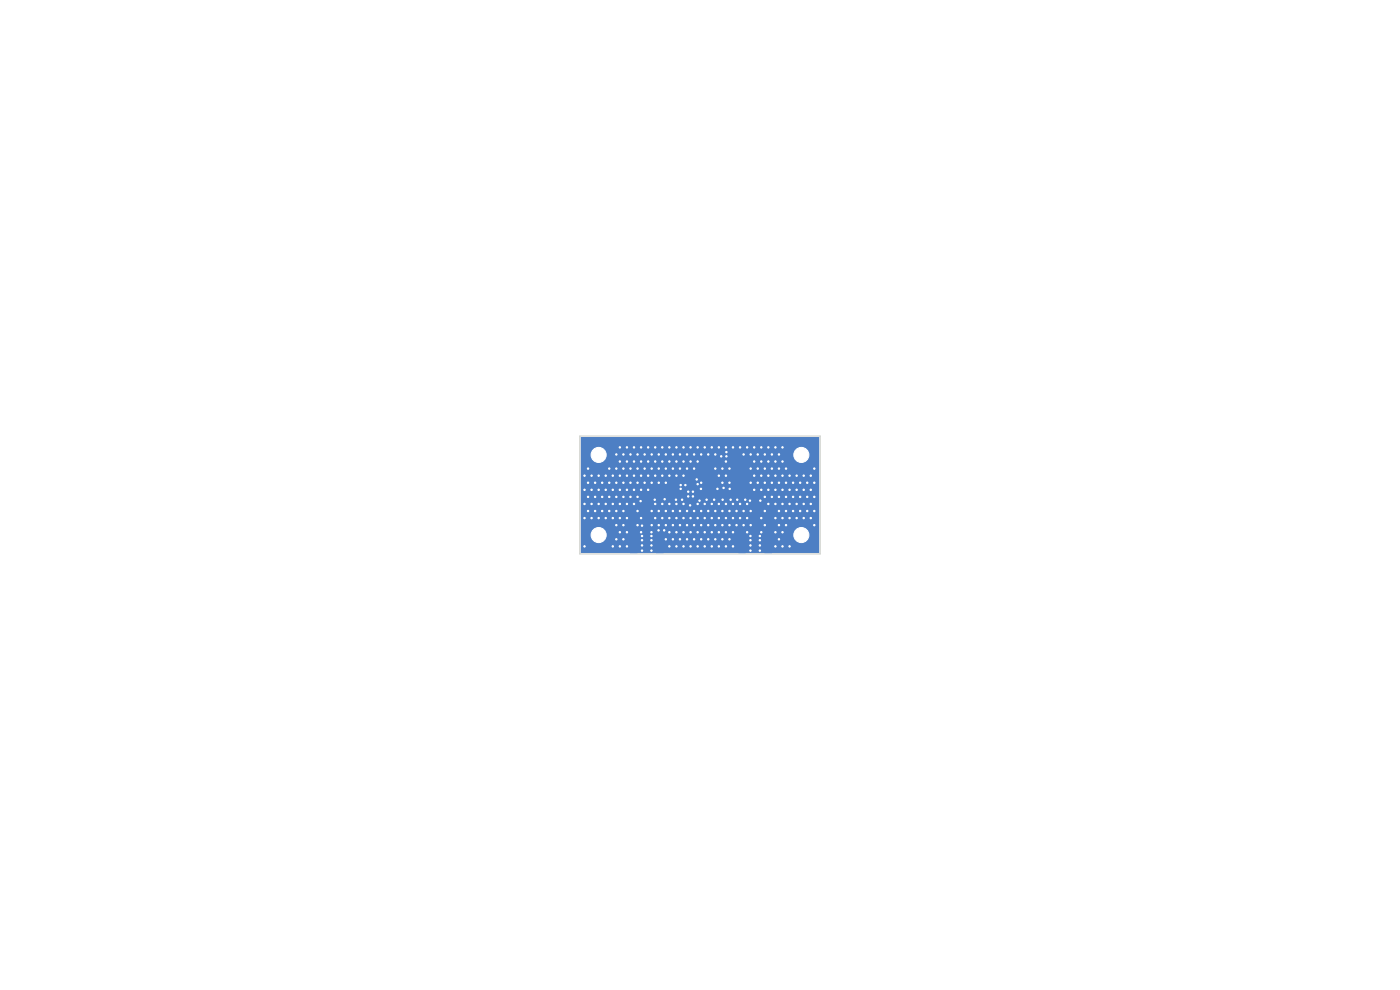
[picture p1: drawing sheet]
<svg xmlns="http://www.w3.org/2000/svg" width="297mm" height="210mm" viewBox="0 0 297 210" stroke-linecap="round" stroke-linejoin="round" font-family="sans-serif">
<g fill="#4d7fc4" stroke="#4d7fc4" stroke-width=".21">
<path d="M133.7 113.3h1.5v4h-1.5z"/>
<path d="M139.2 113.3h1.5v4h-1.5z"/>
<path d="M156.7 113.3h1.5v4h-1.5z"/>
<path d="M162.2 113.3h1.5v4h-1.5z"/>
<circle cx="127" cy="96.5" r="3"/>
<circle cx="127" cy="113.5" r="3"/>
<circle cx="170" cy="96.5" r="3"/>
<circle cx="170" cy="113.5" r="3"/>
<circle cx="132.3" cy="114.4" r=".3"/>
<circle cx="160.8" cy="102.4" r=".3"/>
<circle cx="158.5" cy="106.9" r=".3"/>
<circle cx="154.8" cy="108.4" r=".3"/>
<circle cx="161.5" cy="112.9" r=".3"/>
<circle cx="163" cy="106.9" r=".3"/>
<circle cx="129.3" cy="108.4" r=".3"/>
<circle cx="138.3" cy="96.4" r=".3"/>
<circle cx="152.5" cy="112.9" r=".3"/>
<circle cx="142.8" cy="96.4" r=".3"/>
<circle cx="152.5" cy="100.9" r=".3"/>
<circle cx="161.2" cy="113.7" r=".3"/>
<circle cx="148" cy="97.9" r=".3"/>
<circle cx="167.5" cy="100.9" r=".3"/>
<circle cx="127" cy="103.9" r=".3"/>
<circle cx="165.3" cy="111.4" r=".3"/>
<circle cx="145.8" cy="111.4" r=".3"/>
<circle cx="166.8" cy="111.4" r=".3"/>
<circle cx="143.5" cy="94.9" r=".3"/>
<circle cx="164.5" cy="103.9" r=".3"/>
<circle cx="125.5" cy="103.9" r=".3"/>
<circle cx="161.3" cy="106.2" r=".3"/>
<circle cx="130.8" cy="96.4" r=".3"/>
<circle cx="126.3" cy="102.4" r=".3"/>
<circle cx="124.8" cy="99.4" r=".3"/>
<circle cx="172.8" cy="102.4" r=".3"/>
<circle cx="153.3" cy="102.4" r=".3"/>
<circle cx="151" cy="106.9" r=".3"/>
<circle cx="144.3" cy="99.4" r=".3"/>
<circle cx="156.3" cy="108.4" r=".3"/>
<circle cx="165.3" cy="105.4" r=".3"/>
<circle cx="161.5" cy="94.9" r=".3"/>
<circle cx="151" cy="94.9" r=".3"/>
<circle cx="146.5" cy="97.9" r=".3"/>
<circle cx="172.8" cy="105.4" r=".3"/>
<circle cx="159.3" cy="108.4" r=".3"/>
<circle cx="127.8" cy="102.4" r=".3"/>
<circle cx="159.2" cy="114.6" r=".3"/>
<circle cx="138.3" cy="102.4" r=".3"/>
<circle cx="143.5" cy="100.9" r=".3"/>
<circle cx="136" cy="112.9" r=".3"/>
<circle cx="144.7" cy="106" r=".3"/>
<circle cx="145" cy="115.9" r=".3"/>
<circle cx="146.5" cy="94.9" r=".3"/>
<circle cx="164.5" cy="94.9" r=".3"/>
<circle cx="142" cy="97.9" r=".3"/>
<circle cx="158.5" cy="112.9" r=".3"/>
<circle cx="145.4" cy="102.9" r=".3"/>
<circle cx="142" cy="106.9" r=".3"/>
<circle cx="163" cy="97.9" r=".3"/>
<circle cx="136.2" cy="115.7" r=".3"/>
<circle cx="136.8" cy="96.4" r=".3"/>
<circle cx="159.1" cy="106.2" r=".3"/>
<circle cx="139.8" cy="111.4" r=".3"/>
<circle cx="148" cy="94.9" r=".3"/>
<circle cx="151.8" cy="111.4" r=".3"/>
<circle cx="138.3" cy="111.4" r=".3"/>
<circle cx="161.2" cy="114.6" r=".3"/>
<circle cx="136.8" cy="99.4" r=".3"/>
<circle cx="155.5" cy="109.9" r=".3"/>
<circle cx="171.3" cy="102.4" r=".3"/>
<circle cx="161.5" cy="103.9" r=".3"/>
<circle cx="150.3" cy="114.4" r=".3"/>
<circle cx="152.5" cy="115.9" r=".3"/>
<circle cx="140.5" cy="100.9" r=".3"/>
<circle cx="163.8" cy="99.4" r=".3"/>
<circle cx="130.8" cy="111.4" r=".3"/>
<circle cx="145.8" cy="96.4" r=".3"/>
<circle cx="153.3" cy="108.4" r=".3"/>
<circle cx="134.5" cy="106.9" r=".3"/>
<circle cx="134.5" cy="97.9" r=".3"/>
<circle cx="136.2" cy="114.6" r=".3"/>
<circle cx="141.3" cy="99.4" r=".3"/>
<circle cx="133" cy="97.9" r=".3"/>
<circle cx="133" cy="94.9" r=".3"/>
<circle cx="154" cy="115.9" r=".3"/>
<circle cx="145" cy="109.9" r=".3"/>
<circle cx="171.3" cy="108.4" r=".3"/>
<circle cx="162.3" cy="105.4" r=".3"/>
<circle cx="166" cy="112.9" r=".3"/>
<circle cx="134.5" cy="100.9" r=".3"/>
<circle cx="155.5" cy="115.9" r=".3"/>
<circle cx="163.8" cy="105.4" r=".3"/>
<circle cx="168.3" cy="102.4" r=".3"/>
<circle cx="134.5" cy="103.9" r=".3"/>
<circle cx="148" cy="112.9" r=".3"/>
<circle cx="149.5" cy="115.9" r=".3"/>
<circle cx="159.3" cy="99.4" r=".3"/>
<circle cx="166" cy="106.9" r=".3"/>
<circle cx="142.8" cy="114.4" r=".3"/>
<circle cx="152.5" cy="94.9" r=".3"/>
<circle cx="165.3" cy="96.4" r=".3"/>
<circle cx="163" cy="103.9" r=".3"/>
<circle cx="139.8" cy="108.4" r=".3"/>
<circle cx="130.8" cy="108.4" r=".3"/>
<circle cx="148.4" cy="106.2" r=".3"/>
<circle cx="144.3" cy="96.4" r=".3"/>
<circle cx="167.5" cy="109.9" r=".3"/>
<circle cx="148.8" cy="96.4" r=".3"/>
<circle cx="133.8" cy="105.4" r=".3"/>
<circle cx="130" cy="109.9" r=".3"/>
<circle cx="160" cy="97.9" r=".3"/>
<circle cx="124" cy="106.9" r=".3"/>
<circle cx="140.5" cy="97.9" r=".3"/>
<circle cx="169" cy="106.9" r=".3"/>
<circle cx="147.3" cy="99.4" r=".3"/>
<circle cx="164.5" cy="109.9" r=".3"/>
<circle cx="142" cy="94.9" r=".3"/>
<circle cx="138.3" cy="108.4" r=".3"/>
<circle cx="129.3" cy="105.4" r=".3"/>
<circle cx="172" cy="109.9" r=".3"/>
<circle cx="142.8" cy="108.4" r=".3"/>
<circle cx="151.5" cy="106" r=".3"/>
<circle cx="131.5" cy="97.9" r=".3"/>
<circle cx="153.3" cy="106" r=".3"/>
<circle cx="147" cy="105.3" r=".3"/>
<circle cx="133.8" cy="102.4" r=".3"/>
<circle cx="142" cy="115.9" r=".3"/>
<circle cx="124" cy="109.9" r=".3"/>
<circle cx="137.5" cy="103.9" r=".3"/>
<circle cx="124.8" cy="105.4" r=".3"/>
<circle cx="131.5" cy="112.9" r=".3"/>
<circle cx="145.8" cy="99.4" r=".3"/>
<circle cx="124" cy="115.9" r=".3"/>
<circle cx="126.3" cy="108.4" r=".3"/>
<circle cx="139" cy="97.9" r=".3"/>
<circle cx="135.3" cy="102.4" r=".3"/>
<circle cx="161.5" cy="100.9" r=".3"/>
<circle cx="143.5" cy="97.9" r=".3"/>
<circle cx="154" cy="106.9" r=".3"/>
<circle cx="124.8" cy="102.4" r=".3"/>
<circle cx="131.5" cy="115.9" r=".3"/>
<circle cx="135.3" cy="105.4" r=".3"/>
<circle cx="153.3" cy="111.4" r=".3"/>
<circle cx="136.2" cy="111.5" r=".3"/>
<circle cx="138.2" cy="114.6" r=".3"/>
<circle cx="157" cy="94.9" r=".3"/>
<circle cx="170.5" cy="106.9" r=".3"/>
<circle cx="132.3" cy="102.4" r=".3"/>
<circle cx="142.8" cy="111.4" r=".3"/>
<circle cx="163.8" cy="96.4" r=".3"/>
<circle cx="153.3" cy="114.4" r=".3"/>
<circle cx="154.8" cy="102.4" r=".3"/>
<circle cx="128.5" cy="106.9" r=".3"/>
<circle cx="162.3" cy="102.4" r=".3"/>
<circle cx="148" cy="106.9" r=".3"/>
<circle cx="130" cy="115.9" r=".3"/>
<circle cx="139.8" cy="102.4" r=".3"/>
<circle cx="163.8" cy="102.4" r=".3"/>
<circle cx="144.3" cy="114.4" r=".3"/>
<circle cx="146.5" cy="112.9" r=".3"/>
<circle cx="148" cy="115.9" r=".3"/>
<circle cx="149.5" cy="109.9" r=".3"/>
<circle cx="135.3" cy="108.4" r=".3"/>
<circle cx="167.5" cy="106.9" r=".3"/>
<circle cx="125.5" cy="109.9" r=".3"/>
<circle cx="147.3" cy="114.4" r=".3"/>
<circle cx="153.3" cy="99.4" r=".3"/>
<circle cx="166" cy="109.9" r=".3"/>
<circle cx="136" cy="94.9" r=".3"/>
<circle cx="138.3" cy="99.4" r=".3"/>
<circle cx="132.3" cy="105.4" r=".3"/>
<circle cx="130" cy="106.9" r=".3"/>
<circle cx="166" cy="103.9" r=".3"/>
<circle cx="159.2" cy="116.8" r=".3"/>
<circle cx="154.1" cy="95.9" r=".3"/>
<circle cx="132.3" cy="99.4" r=".3"/>
<circle cx="147.8" cy="101.7" r=".3"/>
<circle cx="148.8" cy="114.4" r=".3"/>
<circle cx="142.8" cy="99.4" r=".3"/>
<circle cx="145" cy="112.9" r=".3"/>
<circle cx="148.7" cy="103.7" r=".3"/>
<circle cx="130" cy="103.9" r=".3"/>
<circle cx="160.8" cy="96.4" r=".3"/>
<circle cx="155.5" cy="112.9" r=".3"/>
<circle cx="133" cy="103.9" r=".3"/>
<circle cx="144.3" cy="108.4" r=".3"/>
<circle cx="140.9" cy="112.5" r=".3"/>
<circle cx="125.5" cy="106.9" r=".3"/>
<circle cx="136" cy="97.9" r=".3"/>
<circle cx="157.8" cy="96.4" r=".3"/>
<circle cx="139" cy="106.9" r=".3"/>
<circle cx="140.5" cy="94.9" r=".3"/>
<circle cx="157" cy="106.9" r=".3"/>
<circle cx="125.5" cy="100.9" r=".3"/>
<circle cx="129.3" cy="102.4" r=".3"/>
<circle cx="151" cy="109.9" r=".3"/>
<circle cx="166.8" cy="99.4" r=".3"/>
<circle cx="146.5" cy="115.9" r=".3"/>
<circle cx="141.3" cy="111.4" r=".3"/>
<circle cx="148" cy="102.7" r=".3"/>
<circle cx="162.3" cy="99.4" r=".3"/>
<circle cx="148.8" cy="108.4" r=".3"/>
<circle cx="131.5" cy="109.9" r=".3"/>
<circle cx="132.3" cy="111.4" r=".3"/>
<circle cx="139" cy="109.9" r=".3"/>
<circle cx="148.8" cy="102.4" r=".3"/>
<circle cx="170.5" cy="100.9" r=".3"/>
<circle cx="133" cy="100.9" r=".3"/>
<circle cx="127" cy="100.9" r=".3"/>
<circle cx="169.8" cy="108.4" r=".3"/>
<circle cx="154" cy="109.9" r=".3"/>
<circle cx="127.8" cy="105.4" r=".3"/>
<circle cx="136.2" cy="116.8" r=".3"/>
<circle cx="160" cy="103.9" r=".3"/>
<circle cx="145.8" cy="114.4" r=".3"/>
<circle cx="145" cy="97.9" r=".3"/>
<circle cx="130.8" cy="102.4" r=".3"/>
<circle cx="140.5" cy="106.9" r=".3"/>
<circle cx="159.3" cy="102.4" r=".3"/>
<circle cx="128.5" cy="103.9" r=".3"/>
<circle cx="164.5" cy="115.9" r=".3"/>
<circle cx="161.5" cy="97.9" r=".3"/>
<circle cx="128.5" cy="109.9" r=".3"/>
<circle cx="141.3" cy="108.4" r=".3"/>
<circle cx="136" cy="100.9" r=".3"/>
<circle cx="169.8" cy="105.4" r=".3"/>
<circle cx="169" cy="100.9" r=".3"/>
<circle cx="143.5" cy="112.9" r=".3"/>
<circle cx="166.8" cy="102.4" r=".3"/>
<circle cx="169" cy="109.9" r=".3"/>
<circle cx="145" cy="106.9" r=".3"/>
<circle cx="133" cy="112.9" r=".3"/>
<circle cx="161.5" cy="109.9" r=".3"/>
<circle cx="133.8" cy="99.4" r=".3"/>
<circle cx="156.3" cy="111.4" r=".3"/>
<circle cx="157.8" cy="111.4" r=".3"/>
<circle cx="168.3" cy="108.4" r=".3"/>
<circle cx="166" cy="100.9" r=".3"/>
<circle cx="149.5" cy="94.9" r=".3"/>
<circle cx="137.5" cy="100.9" r=".3"/>
<circle cx="151.8" cy="114.4" r=".3"/>
<circle cx="142" cy="109.9" r=".3"/>
<circle cx="130.8" cy="99.4" r=".3"/>
<circle cx="145.8" cy="108.4" r=".3"/>
<circle cx="162.3" cy="108.4" r=".3"/>
<circle cx="159.2" cy="113.7" r=".3"/>
<circle cx="141.3" cy="96.4" r=".3"/>
<circle cx="130" cy="100.9" r=".3"/>
<circle cx="151.8" cy="96.4" r=".3"/>
<circle cx="135.3" cy="111.4" r=".3"/>
<circle cx="150.3" cy="111.4" r=".3"/>
<circle cx="134.5" cy="94.9" r=".3"/>
<circle cx="171.3" cy="105.4" r=".3"/>
<circle cx="170.5" cy="103.9" r=".3"/>
<circle cx="172.8" cy="111.4" r=".3"/>
<circle cx="136" cy="103.9" r=".3"/>
<circle cx="142" cy="100.9" r=".3"/>
<circle cx="132.3" cy="108.4" r=".3"/>
<circle cx="172" cy="103.9" r=".3"/>
<circle cx="160.8" cy="99.4" r=".3"/>
<circle cx="154.1" cy="96.8" r=".3"/>
<circle cx="131.5" cy="94.9" r=".3"/>
<circle cx="166" cy="115.9" r=".3"/>
<circle cx="166.8" cy="108.4" r=".3"/>
<circle cx="140.5" cy="109.9" r=".3"/>
<circle cx="131.5" cy="100.9" r=".3"/>
<circle cx="139.8" cy="99.4" r=".3"/>
<circle cx="143.5" cy="106.9" r=".3"/>
<circle cx="151" cy="112.9" r=".3"/>
<circle cx="138.2" cy="115.7" r=".3"/>
<circle cx="154" cy="97.9" r=".3"/>
<circle cx="149.5" cy="112.9" r=".3"/>
<circle cx="168.3" cy="105.4" r=".3"/>
<circle cx="155.5" cy="94.9" r=".3"/>
<circle cx="151.8" cy="99.4" r=".3"/>
<circle cx="153" cy="96.8" r=".3"/>
<circle cx="172" cy="106.9" r=".3"/>
<circle cx="147.3" cy="108.4" r=".3"/>
<circle cx="151" cy="115.9" r=".3"/>
<circle cx="133" cy="109.9" r=".3"/>
<circle cx="164.5" cy="112.9" r=".3"/>
<circle cx="158.1" cy="106" r=".3"/>
<circle cx="136.2" cy="113.7" r=".3"/>
<circle cx="170.5" cy="109.9" r=".3"/>
<circle cx="161.2" cy="115.7" r=".3"/>
<circle cx="154" cy="100.9" r=".3"/>
<circle cx="172.8" cy="108.4" r=".3"/>
<circle cx="167.5" cy="115.9" r=".3"/>
<circle cx="164.5" cy="97.9" r=".3"/>
<circle cx="149.5" cy="106.9" r=".3"/>
<circle cx="164.5" cy="100.9" r=".3"/>
<circle cx="160" cy="94.9" r=".3"/>
<circle cx="129.3" cy="99.4" r=".3"/>
<circle cx="163" cy="100.9" r=".3"/>
<circle cx="166" cy="94.9" r=".3"/>
<circle cx="162.3" cy="111.4" r=".3"/>
<circle cx="127" cy="106.9" r=".3"/>
<circle cx="135.9" cy="106.3" r=".3"/>
<circle cx="141.3" cy="102.4" r=".3"/>
<circle cx="136.8" cy="102.4" r=".3"/>
<circle cx="142" cy="112.9" r=".3"/>
<circle cx="144.4" cy="102.9" r=".3"/>
<circle cx="172.8" cy="99.4" r=".3"/>
<circle cx="154" cy="94.9" r=".3"/>
<circle cx="146" cy="104.3" r=".3"/>
<circle cx="133" cy="106.9" r=".3"/>
<circle cx="137.5" cy="97.9" r=".3"/>
<circle cx="135.3" cy="96.4" r=".3"/>
<circle cx="156.4" cy="106" r=".3"/>
<circle cx="139" cy="100.9" r=".3"/>
<circle cx="130.8" cy="114.4" r=".3"/>
<circle cx="135.3" cy="99.4" r=".3"/>
<circle cx="139" cy="94.9" r=".3"/>
<circle cx="154.8" cy="111.4" r=".3"/>
<circle cx="154.8" cy="99.4" r=".3"/>
<circle cx="138.2" cy="116.8" r=".3"/>
<circle cx="155" cy="106" r=".3"/>
<circle cx="127.8" cy="108.4" r=".3"/>
<circle cx="152.5" cy="106.9" r=".3"/>
<circle cx="151.8" cy="108.4" r=".3"/>
<circle cx="152.5" cy="109.9" r=".3"/>
<circle cx="145" cy="94.9" r=".3"/>
<circle cx="126.3" cy="105.4" r=".3"/>
<circle cx="147.3" cy="96.4" r=".3"/>
<circle cx="158.5" cy="109.9" r=".3"/>
<circle cx="172" cy="100.9" r=".3"/>
<circle cx="148.8" cy="111.4" r=".3"/>
<circle cx="128.5" cy="100.9" r=".3"/>
<circle cx="162.3" cy="96.4" r=".3"/>
<circle cx="157.8" cy="108.4" r=".3"/>
<circle cx="144.4" cy="103.7" r=".3"/>
<circle cx="161.2" cy="116.8" r=".3"/>
<circle cx="159.3" cy="111.4" r=".3"/>
<circle cx="147" cy="104.3" r=".3"/>
<circle cx="133" cy="115.9" r=".3"/>
<circle cx="146" cy="105.3" r=".3"/>
<circle cx="150.3" cy="108.4" r=".3"/>
<circle cx="165.3" cy="102.4" r=".3"/>
<circle cx="133.8" cy="96.4" r=".3"/>
<circle cx="169.8" cy="102.4" r=".3"/>
<circle cx="127" cy="109.9" r=".3"/>
<circle cx="152.2" cy="103.7" r=".3"/>
<circle cx="165.3" cy="99.4" r=".3"/>
<circle cx="124.8" cy="108.4" r=".3"/>
<circle cx="146.4" cy="107.2" r=".3"/>
<circle cx="147.3" cy="111.4" r=".3"/>
<circle cx="143.4" cy="106" r=".3"/>
<circle cx="154" cy="112.9" r=".3"/>
<circle cx="137.5" cy="94.9" r=".3"/>
<circle cx="138.2" cy="113.7" r=".3"/>
<circle cx="143.5" cy="109.9" r=".3"/>
<circle cx="165.3" cy="114.4" r=".3"/>
<circle cx="131.5" cy="106.9" r=".3"/>
<circle cx="144.3" cy="111.4" r=".3"/>
<circle cx="164.5" cy="106.9" r=".3"/>
<circle cx="169" cy="103.9" r=".3"/>
<circle cx="139.8" cy="96.4" r=".3"/>
<circle cx="141.3" cy="114.4" r=".3"/>
<circle cx="139.7" cy="112.5" r=".3"/>
<circle cx="167.5" cy="103.9" r=".3"/>
<circle cx="146.5" cy="109.9" r=".3"/>
<circle cx="163" cy="94.9" r=".3"/>
<circle cx="148" cy="109.9" r=".3"/>
<circle cx="143.5" cy="115.9" r=".3"/>
<circle cx="138.9" cy="106" r=".3"/>
<circle cx="159.3" cy="96.4" r=".3"/>
<circle cx="153.5" cy="103.5" r=".3"/>
<circle cx="159.2" cy="115.7" r=".3"/>
<circle cx="130.8" cy="105.4" r=".3"/>
<circle cx="141" cy="105.9" r=".3"/>
<circle cx="145" cy="100.9" r=".3"/>
<circle cx="150.3" cy="96.4" r=".3"/>
<circle cx="149.9" cy="106" r=".3"/>
<circle cx="155.5" cy="106.9" r=".3"/>
<circle cx="138.2" cy="112.9" r=".3"/>
<circle cx="154.8" cy="114.4" r=".3"/>
<circle cx="124" cy="103.9" r=".3"/>
<circle cx="124" cy="100.9" r=".3"/>
<circle cx="132.3" cy="96.4" r=".3"/>
<circle cx="157" cy="109.9" r=".3"/>
<circle cx="166.8" cy="105.4" r=".3"/>
<circle cx="158.5" cy="94.9" r=".3"/>
<circle cx="131.5" cy="103.9" r=".3"/>
<circle cx="166" cy="97.9" r=".3"/>
<circle cx="154.8" cy="103.7" r=".3"/>
<circle cx="136" cy="109.9" r=".3"/>
<circle cx="160" cy="100.9" r=".3"/>
<circle cx="165.3" cy="108.4" r=".3"/>
</g>
<path d="M123.2 92.8l50.5-.1 .1 24.5-50.5 .1z" fill="#4d7fc4"/>
<path d="M123 92.5h51v25h-51z" fill="none" stroke="#d0d2cd" stroke-width=".25"/>
<g fill="#fff" stroke="#fff" stroke-width=".21">
<circle cx="132.3" cy="114.4" r=".15"/>
<circle cx="160.8" cy="102.4" r=".15"/>
<circle cx="158.5" cy="106.9" r=".15"/>
<circle cx="154.8" cy="108.4" r=".15"/>
<circle cx="161.5" cy="112.9" r=".15"/>
<circle cx="163" cy="106.9" r=".15"/>
<circle cx="129.3" cy="108.4" r=".15"/>
<circle cx="138.3" cy="96.4" r=".15"/>
<circle cx="152.5" cy="112.9" r=".15"/>
<circle cx="142.8" cy="96.4" r=".15"/>
<circle cx="152.5" cy="100.9" r=".15"/>
<circle cx="161.2" cy="113.7" r=".15"/>
<circle cx="148" cy="97.9" r=".15"/>
<circle cx="167.5" cy="100.9" r=".15"/>
<circle cx="127" cy="103.9" r=".15"/>
<circle cx="165.3" cy="111.4" r=".15"/>
<circle cx="145.8" cy="111.4" r=".15"/>
<circle cx="166.8" cy="111.4" r=".15"/>
<circle cx="143.5" cy="94.9" r=".15"/>
<circle cx="164.5" cy="103.9" r=".15"/>
<circle cx="125.5" cy="103.9" r=".15"/>
<circle cx="161.3" cy="106.2" r=".15"/>
<circle cx="130.8" cy="96.4" r=".15"/>
<circle cx="126.3" cy="102.4" r=".15"/>
<circle cx="124.8" cy="99.4" r=".15"/>
<circle cx="172.8" cy="102.4" r=".15"/>
<circle cx="153.3" cy="102.4" r=".15"/>
<circle cx="151" cy="106.9" r=".15"/>
<circle cx="144.3" cy="99.4" r=".15"/>
<circle cx="156.3" cy="108.4" r=".15"/>
<circle cx="165.3" cy="105.4" r=".15"/>
<circle cx="161.5" cy="94.9" r=".15"/>
<circle cx="151" cy="94.9" r=".15"/>
<circle cx="146.5" cy="97.9" r=".15"/>
<circle cx="172.8" cy="105.4" r=".15"/>
<circle cx="159.3" cy="108.4" r=".15"/>
<circle cx="127.8" cy="102.4" r=".15"/>
<circle cx="159.2" cy="114.6" r=".15"/>
<circle cx="138.3" cy="102.4" r=".15"/>
<circle cx="143.5" cy="100.9" r=".15"/>
<circle cx="136" cy="112.9" r=".15"/>
<circle cx="144.7" cy="106" r=".15"/>
<circle cx="145" cy="115.9" r=".15"/>
<circle cx="146.5" cy="94.9" r=".15"/>
<circle cx="164.5" cy="94.9" r=".15"/>
<circle cx="142" cy="97.9" r=".15"/>
<circle cx="158.5" cy="112.9" r=".15"/>
<circle cx="145.4" cy="102.9" r=".15"/>
<circle cx="142" cy="106.9" r=".15"/>
<circle cx="163" cy="97.9" r=".15"/>
<circle cx="136.2" cy="115.7" r=".15"/>
<circle cx="136.8" cy="96.4" r=".15"/>
<circle cx="159.1" cy="106.2" r=".15"/>
<circle cx="139.8" cy="111.4" r=".15"/>
<circle cx="148" cy="94.9" r=".15"/>
<circle cx="151.8" cy="111.4" r=".15"/>
<circle cx="138.3" cy="111.4" r=".15"/>
<circle cx="161.2" cy="114.6" r=".15"/>
<circle cx="136.8" cy="99.4" r=".15"/>
<circle cx="155.5" cy="109.9" r=".15"/>
<circle cx="171.3" cy="102.4" r=".15"/>
<circle cx="161.5" cy="103.9" r=".15"/>
<circle cx="150.3" cy="114.4" r=".15"/>
<circle cx="152.5" cy="115.9" r=".15"/>
<circle cx="140.5" cy="100.9" r=".15"/>
<circle cx="163.8" cy="99.4" r=".15"/>
<circle cx="130.8" cy="111.4" r=".15"/>
<circle cx="145.8" cy="96.4" r=".15"/>
<circle cx="153.3" cy="108.4" r=".15"/>
<circle cx="134.5" cy="106.9" r=".15"/>
<circle cx="134.5" cy="97.9" r=".15"/>
<circle cx="136.2" cy="114.6" r=".15"/>
<circle cx="141.3" cy="99.4" r=".15"/>
<circle cx="133" cy="97.9" r=".15"/>
<circle cx="133" cy="94.9" r=".15"/>
<circle cx="154" cy="115.9" r=".15"/>
<circle cx="145" cy="109.9" r=".15"/>
<circle cx="171.3" cy="108.4" r=".15"/>
<circle cx="162.3" cy="105.4" r=".15"/>
<circle cx="166" cy="112.9" r=".15"/>
<circle cx="134.5" cy="100.9" r=".15"/>
<circle cx="155.5" cy="115.9" r=".15"/>
<circle cx="163.8" cy="105.4" r=".15"/>
<circle cx="168.3" cy="102.4" r=".15"/>
<circle cx="134.5" cy="103.9" r=".15"/>
<circle cx="148" cy="112.9" r=".15"/>
<circle cx="149.5" cy="115.9" r=".15"/>
<circle cx="159.3" cy="99.4" r=".15"/>
<circle cx="166" cy="106.9" r=".15"/>
<circle cx="142.8" cy="114.4" r=".15"/>
<circle cx="152.5" cy="94.9" r=".15"/>
<circle cx="165.3" cy="96.4" r=".15"/>
<circle cx="163" cy="103.9" r=".15"/>
<circle cx="139.8" cy="108.4" r=".15"/>
<circle cx="130.8" cy="108.4" r=".15"/>
<circle cx="148.4" cy="106.2" r=".15"/>
<circle cx="144.3" cy="96.4" r=".15"/>
<circle cx="167.5" cy="109.9" r=".15"/>
<circle cx="148.8" cy="96.4" r=".15"/>
<circle cx="133.8" cy="105.4" r=".15"/>
<circle cx="130" cy="109.9" r=".15"/>
<circle cx="160" cy="97.9" r=".15"/>
<circle cx="124" cy="106.9" r=".15"/>
<circle cx="140.5" cy="97.9" r=".15"/>
<circle cx="169" cy="106.9" r=".15"/>
<circle cx="147.3" cy="99.4" r=".15"/>
<circle cx="164.5" cy="109.9" r=".15"/>
<circle cx="142" cy="94.9" r=".15"/>
<circle cx="138.3" cy="108.4" r=".15"/>
<circle cx="129.3" cy="105.4" r=".15"/>
<circle cx="172" cy="109.9" r=".15"/>
<circle cx="142.8" cy="108.4" r=".15"/>
<circle cx="151.5" cy="106" r=".15"/>
<circle cx="131.5" cy="97.9" r=".15"/>
<circle cx="153.3" cy="106" r=".15"/>
<circle cx="147" cy="105.3" r=".15"/>
<circle cx="133.8" cy="102.4" r=".15"/>
<circle cx="142" cy="115.9" r=".15"/>
<circle cx="124" cy="109.9" r=".15"/>
<circle cx="137.5" cy="103.9" r=".15"/>
<circle cx="124.8" cy="105.4" r=".15"/>
<circle cx="131.5" cy="112.9" r=".15"/>
<circle cx="145.8" cy="99.4" r=".15"/>
<circle cx="124" cy="115.9" r=".15"/>
<circle cx="126.3" cy="108.4" r=".15"/>
<circle cx="139" cy="97.9" r=".15"/>
<circle cx="135.3" cy="102.4" r=".15"/>
<circle cx="161.5" cy="100.9" r=".15"/>
<circle cx="143.5" cy="97.9" r=".15"/>
<circle cx="154" cy="106.9" r=".15"/>
<circle cx="124.8" cy="102.4" r=".15"/>
<circle cx="131.5" cy="115.9" r=".15"/>
<circle cx="135.3" cy="105.4" r=".15"/>
<circle cx="153.3" cy="111.4" r=".15"/>
<circle cx="136.2" cy="111.5" r=".15"/>
<circle cx="138.2" cy="114.6" r=".15"/>
<circle cx="157" cy="94.9" r=".15"/>
<circle cx="170.5" cy="106.9" r=".15"/>
<circle cx="132.3" cy="102.4" r=".15"/>
<circle cx="142.8" cy="111.4" r=".15"/>
<circle cx="163.8" cy="96.4" r=".15"/>
<circle cx="153.3" cy="114.4" r=".15"/>
<circle cx="154.8" cy="102.4" r=".15"/>
<circle cx="128.5" cy="106.9" r=".15"/>
<circle cx="162.3" cy="102.4" r=".15"/>
<circle cx="148" cy="106.9" r=".15"/>
<circle cx="130" cy="115.9" r=".15"/>
<circle cx="139.8" cy="102.4" r=".15"/>
<circle cx="163.8" cy="102.4" r=".15"/>
<circle cx="144.3" cy="114.4" r=".15"/>
<circle cx="146.5" cy="112.9" r=".15"/>
<circle cx="148" cy="115.9" r=".15"/>
<circle cx="149.5" cy="109.9" r=".15"/>
<circle cx="135.3" cy="108.4" r=".15"/>
<circle cx="167.5" cy="106.9" r=".15"/>
<circle cx="125.5" cy="109.9" r=".15"/>
<circle cx="147.3" cy="114.4" r=".15"/>
<circle cx="153.3" cy="99.4" r=".15"/>
<circle cx="166" cy="109.9" r=".15"/>
<circle cx="136" cy="94.9" r=".15"/>
<circle cx="138.3" cy="99.4" r=".15"/>
<circle cx="132.3" cy="105.4" r=".15"/>
<circle cx="130" cy="106.9" r=".15"/>
<circle cx="166" cy="103.9" r=".15"/>
<circle cx="159.2" cy="116.8" r=".15"/>
<circle cx="154.1" cy="95.9" r=".15"/>
<circle cx="132.3" cy="99.4" r=".15"/>
<circle cx="147.8" cy="101.7" r=".15"/>
<circle cx="148.8" cy="114.4" r=".15"/>
<circle cx="142.8" cy="99.4" r=".15"/>
<circle cx="145" cy="112.9" r=".15"/>
<circle cx="148.7" cy="103.7" r=".15"/>
<circle cx="130" cy="103.9" r=".15"/>
<circle cx="160.8" cy="96.4" r=".15"/>
<circle cx="155.5" cy="112.9" r=".15"/>
<circle cx="133" cy="103.9" r=".15"/>
<circle cx="144.3" cy="108.4" r=".15"/>
<circle cx="140.9" cy="112.5" r=".15"/>
<circle cx="125.5" cy="106.9" r=".15"/>
<circle cx="136" cy="97.9" r=".15"/>
<circle cx="157.8" cy="96.4" r=".15"/>
<circle cx="139" cy="106.9" r=".15"/>
<circle cx="140.5" cy="94.9" r=".15"/>
<circle cx="157" cy="106.9" r=".15"/>
<circle cx="125.5" cy="100.9" r=".15"/>
<circle cx="129.3" cy="102.4" r=".15"/>
<circle cx="151" cy="109.9" r=".15"/>
<circle cx="166.8" cy="99.4" r=".15"/>
<circle cx="146.5" cy="115.9" r=".15"/>
<circle cx="141.3" cy="111.4" r=".15"/>
<circle cx="148" cy="102.7" r=".15"/>
<circle cx="162.3" cy="99.4" r=".15"/>
<circle cx="148.8" cy="108.4" r=".15"/>
<circle cx="131.5" cy="109.9" r=".15"/>
<circle cx="132.3" cy="111.4" r=".15"/>
<circle cx="139" cy="109.9" r=".15"/>
<circle cx="148.8" cy="102.4" r=".15"/>
<circle cx="170.5" cy="100.9" r=".15"/>
<circle cx="133" cy="100.9" r=".15"/>
<circle cx="127" cy="100.9" r=".15"/>
<circle cx="169.8" cy="108.4" r=".15"/>
<circle cx="154" cy="109.9" r=".15"/>
<circle cx="127.8" cy="105.4" r=".15"/>
<circle cx="136.2" cy="116.8" r=".15"/>
<circle cx="160" cy="103.9" r=".15"/>
<circle cx="145.8" cy="114.4" r=".15"/>
<circle cx="145" cy="97.9" r=".15"/>
<circle cx="130.8" cy="102.4" r=".15"/>
<circle cx="140.5" cy="106.9" r=".15"/>
<circle cx="159.3" cy="102.4" r=".15"/>
<circle cx="128.5" cy="103.9" r=".15"/>
<circle cx="164.5" cy="115.9" r=".15"/>
<circle cx="161.5" cy="97.9" r=".15"/>
<circle cx="128.5" cy="109.9" r=".15"/>
<circle cx="141.3" cy="108.4" r=".15"/>
<circle cx="136" cy="100.9" r=".15"/>
<circle cx="169.8" cy="105.4" r=".15"/>
<circle cx="169" cy="100.9" r=".15"/>
<circle cx="143.5" cy="112.9" r=".15"/>
<circle cx="166.8" cy="102.4" r=".15"/>
<circle cx="169" cy="109.9" r=".15"/>
<circle cx="145" cy="106.9" r=".15"/>
<circle cx="133" cy="112.9" r=".15"/>
<circle cx="161.5" cy="109.9" r=".15"/>
<circle cx="133.8" cy="99.4" r=".15"/>
<circle cx="156.3" cy="111.4" r=".15"/>
<circle cx="157.8" cy="111.4" r=".15"/>
<circle cx="168.3" cy="108.4" r=".15"/>
<circle cx="166" cy="100.9" r=".15"/>
<circle cx="149.5" cy="94.9" r=".15"/>
<circle cx="137.5" cy="100.9" r=".15"/>
<circle cx="151.8" cy="114.4" r=".15"/>
<circle cx="142" cy="109.9" r=".15"/>
<circle cx="130.8" cy="99.4" r=".15"/>
<circle cx="145.8" cy="108.4" r=".15"/>
<circle cx="162.3" cy="108.4" r=".15"/>
<circle cx="159.2" cy="113.7" r=".15"/>
<circle cx="141.3" cy="96.4" r=".15"/>
<circle cx="130" cy="100.9" r=".15"/>
<circle cx="151.8" cy="96.4" r=".15"/>
<circle cx="135.3" cy="111.4" r=".15"/>
<circle cx="150.3" cy="111.4" r=".15"/>
<circle cx="134.5" cy="94.9" r=".15"/>
<circle cx="171.3" cy="105.4" r=".15"/>
<circle cx="170.5" cy="103.9" r=".15"/>
<circle cx="172.8" cy="111.4" r=".15"/>
<circle cx="136" cy="103.9" r=".15"/>
<circle cx="142" cy="100.9" r=".15"/>
<circle cx="132.3" cy="108.4" r=".15"/>
<circle cx="172" cy="103.9" r=".15"/>
<circle cx="160.8" cy="99.4" r=".15"/>
<circle cx="154.1" cy="96.8" r=".15"/>
<circle cx="131.5" cy="94.9" r=".15"/>
<circle cx="166" cy="115.9" r=".15"/>
<circle cx="166.8" cy="108.4" r=".15"/>
<circle cx="140.5" cy="109.9" r=".15"/>
<circle cx="131.5" cy="100.9" r=".15"/>
<circle cx="139.8" cy="99.4" r=".15"/>
<circle cx="143.5" cy="106.9" r=".15"/>
<circle cx="151" cy="112.9" r=".15"/>
<circle cx="138.2" cy="115.7" r=".15"/>
<circle cx="154" cy="97.9" r=".15"/>
<circle cx="149.5" cy="112.9" r=".15"/>
<circle cx="168.3" cy="105.4" r=".15"/>
<circle cx="155.5" cy="94.9" r=".15"/>
<circle cx="151.8" cy="99.4" r=".15"/>
<circle cx="153" cy="96.8" r=".15"/>
<circle cx="172" cy="106.9" r=".15"/>
<circle cx="147.3" cy="108.4" r=".15"/>
<circle cx="151" cy="115.9" r=".15"/>
<circle cx="133" cy="109.9" r=".15"/>
<circle cx="164.5" cy="112.9" r=".15"/>
<circle cx="158.1" cy="106" r=".15"/>
<circle cx="136.2" cy="113.7" r=".15"/>
<circle cx="170.5" cy="109.9" r=".15"/>
<circle cx="161.2" cy="115.7" r=".15"/>
<circle cx="154" cy="100.9" r=".15"/>
<circle cx="172.8" cy="108.4" r=".15"/>
<circle cx="167.5" cy="115.9" r=".15"/>
<circle cx="164.5" cy="97.9" r=".15"/>
<circle cx="149.5" cy="106.9" r=".15"/>
<circle cx="164.5" cy="100.9" r=".15"/>
<circle cx="160" cy="94.9" r=".15"/>
<circle cx="129.3" cy="99.4" r=".15"/>
<circle cx="163" cy="100.9" r=".15"/>
<circle cx="166" cy="94.9" r=".15"/>
<circle cx="162.3" cy="111.4" r=".15"/>
<circle cx="127" cy="106.9" r=".15"/>
<circle cx="135.9" cy="106.3" r=".15"/>
<circle cx="141.3" cy="102.4" r=".15"/>
<circle cx="136.8" cy="102.4" r=".15"/>
<circle cx="142" cy="112.9" r=".15"/>
<circle cx="144.4" cy="102.9" r=".15"/>
<circle cx="172.8" cy="99.4" r=".15"/>
<circle cx="154" cy="94.9" r=".15"/>
<circle cx="146" cy="104.3" r=".15"/>
<circle cx="133" cy="106.9" r=".15"/>
<circle cx="137.5" cy="97.9" r=".15"/>
<circle cx="135.3" cy="96.4" r=".15"/>
<circle cx="156.4" cy="106" r=".15"/>
<circle cx="139" cy="100.9" r=".15"/>
<circle cx="130.8" cy="114.4" r=".15"/>
<circle cx="135.3" cy="99.4" r=".15"/>
<circle cx="139" cy="94.9" r=".15"/>
<circle cx="154.8" cy="111.4" r=".15"/>
<circle cx="154.8" cy="99.4" r=".15"/>
<circle cx="138.2" cy="116.8" r=".15"/>
<circle cx="155" cy="106" r=".15"/>
<circle cx="127.8" cy="108.4" r=".15"/>
<circle cx="152.5" cy="106.9" r=".15"/>
<circle cx="151.8" cy="108.4" r=".15"/>
<circle cx="152.5" cy="109.9" r=".15"/>
<circle cx="145" cy="94.9" r=".15"/>
<circle cx="126.3" cy="105.4" r=".15"/>
<circle cx="147.3" cy="96.4" r=".15"/>
<circle cx="158.5" cy="109.9" r=".15"/>
<circle cx="172" cy="100.9" r=".15"/>
<circle cx="148.8" cy="111.4" r=".15"/>
<circle cx="128.5" cy="100.9" r=".15"/>
<circle cx="162.3" cy="96.4" r=".15"/>
<circle cx="157.8" cy="108.4" r=".15"/>
<circle cx="144.4" cy="103.7" r=".15"/>
<circle cx="161.2" cy="116.8" r=".15"/>
<circle cx="159.3" cy="111.4" r=".15"/>
<circle cx="147" cy="104.3" r=".15"/>
<circle cx="133" cy="115.9" r=".15"/>
<circle cx="146" cy="105.3" r=".15"/>
<circle cx="150.3" cy="108.4" r=".15"/>
<circle cx="165.3" cy="102.4" r=".15"/>
<circle cx="133.8" cy="96.4" r=".15"/>
<circle cx="169.8" cy="102.4" r=".15"/>
<circle cx="127" cy="109.9" r=".15"/>
<circle cx="152.2" cy="103.7" r=".15"/>
<circle cx="165.3" cy="99.4" r=".15"/>
<circle cx="124.8" cy="108.4" r=".15"/>
<circle cx="146.4" cy="107.2" r=".15"/>
<circle cx="147.3" cy="111.4" r=".15"/>
<circle cx="143.4" cy="106" r=".15"/>
<circle cx="154" cy="112.9" r=".15"/>
<circle cx="137.5" cy="94.9" r=".15"/>
<circle cx="138.2" cy="113.7" r=".15"/>
<circle cx="143.5" cy="109.9" r=".15"/>
<circle cx="165.3" cy="114.4" r=".15"/>
<circle cx="131.5" cy="106.9" r=".15"/>
<circle cx="144.3" cy="111.4" r=".15"/>
<circle cx="164.5" cy="106.9" r=".15"/>
<circle cx="169" cy="103.9" r=".15"/>
<circle cx="139.8" cy="96.4" r=".15"/>
<circle cx="141.3" cy="114.4" r=".15"/>
<circle cx="139.7" cy="112.5" r=".15"/>
<circle cx="167.5" cy="103.9" r=".15"/>
<circle cx="146.5" cy="109.9" r=".15"/>
<circle cx="163" cy="94.9" r=".15"/>
<circle cx="148" cy="109.9" r=".15"/>
<circle cx="143.5" cy="115.9" r=".15"/>
<circle cx="138.9" cy="106" r=".15"/>
<circle cx="159.3" cy="96.4" r=".15"/>
<circle cx="153.5" cy="103.5" r=".15"/>
<circle cx="159.2" cy="115.7" r=".15"/>
<circle cx="130.8" cy="105.4" r=".15"/>
<circle cx="141" cy="105.9" r=".15"/>
<circle cx="145" cy="100.9" r=".15"/>
<circle cx="150.3" cy="96.4" r=".15"/>
<circle cx="149.9" cy="106" r=".15"/>
<circle cx="155.5" cy="106.9" r=".15"/>
<circle cx="138.2" cy="112.9" r=".15"/>
<circle cx="154.8" cy="114.4" r=".15"/>
<circle cx="124" cy="103.9" r=".15"/>
<circle cx="124" cy="100.9" r=".15"/>
<circle cx="132.3" cy="96.4" r=".15"/>
<circle cx="157" cy="109.9" r=".15"/>
<circle cx="166.8" cy="105.4" r=".15"/>
<circle cx="158.5" cy="94.9" r=".15"/>
<circle cx="131.5" cy="103.9" r=".15"/>
<circle cx="166" cy="97.9" r=".15"/>
<circle cx="154.8" cy="103.7" r=".15"/>
<circle cx="136" cy="109.9" r=".15"/>
<circle cx="160" cy="100.9" r=".15"/>
<circle cx="165.3" cy="108.4" r=".15"/>
<circle cx="127" cy="96.5" r="1.6"/>
<circle cx="127" cy="113.5" r="1.6"/>
<circle cx="170" cy="96.5" r="1.6"/>
<circle cx="170" cy="113.5" r="1.6"/>
</g>
</svg>
